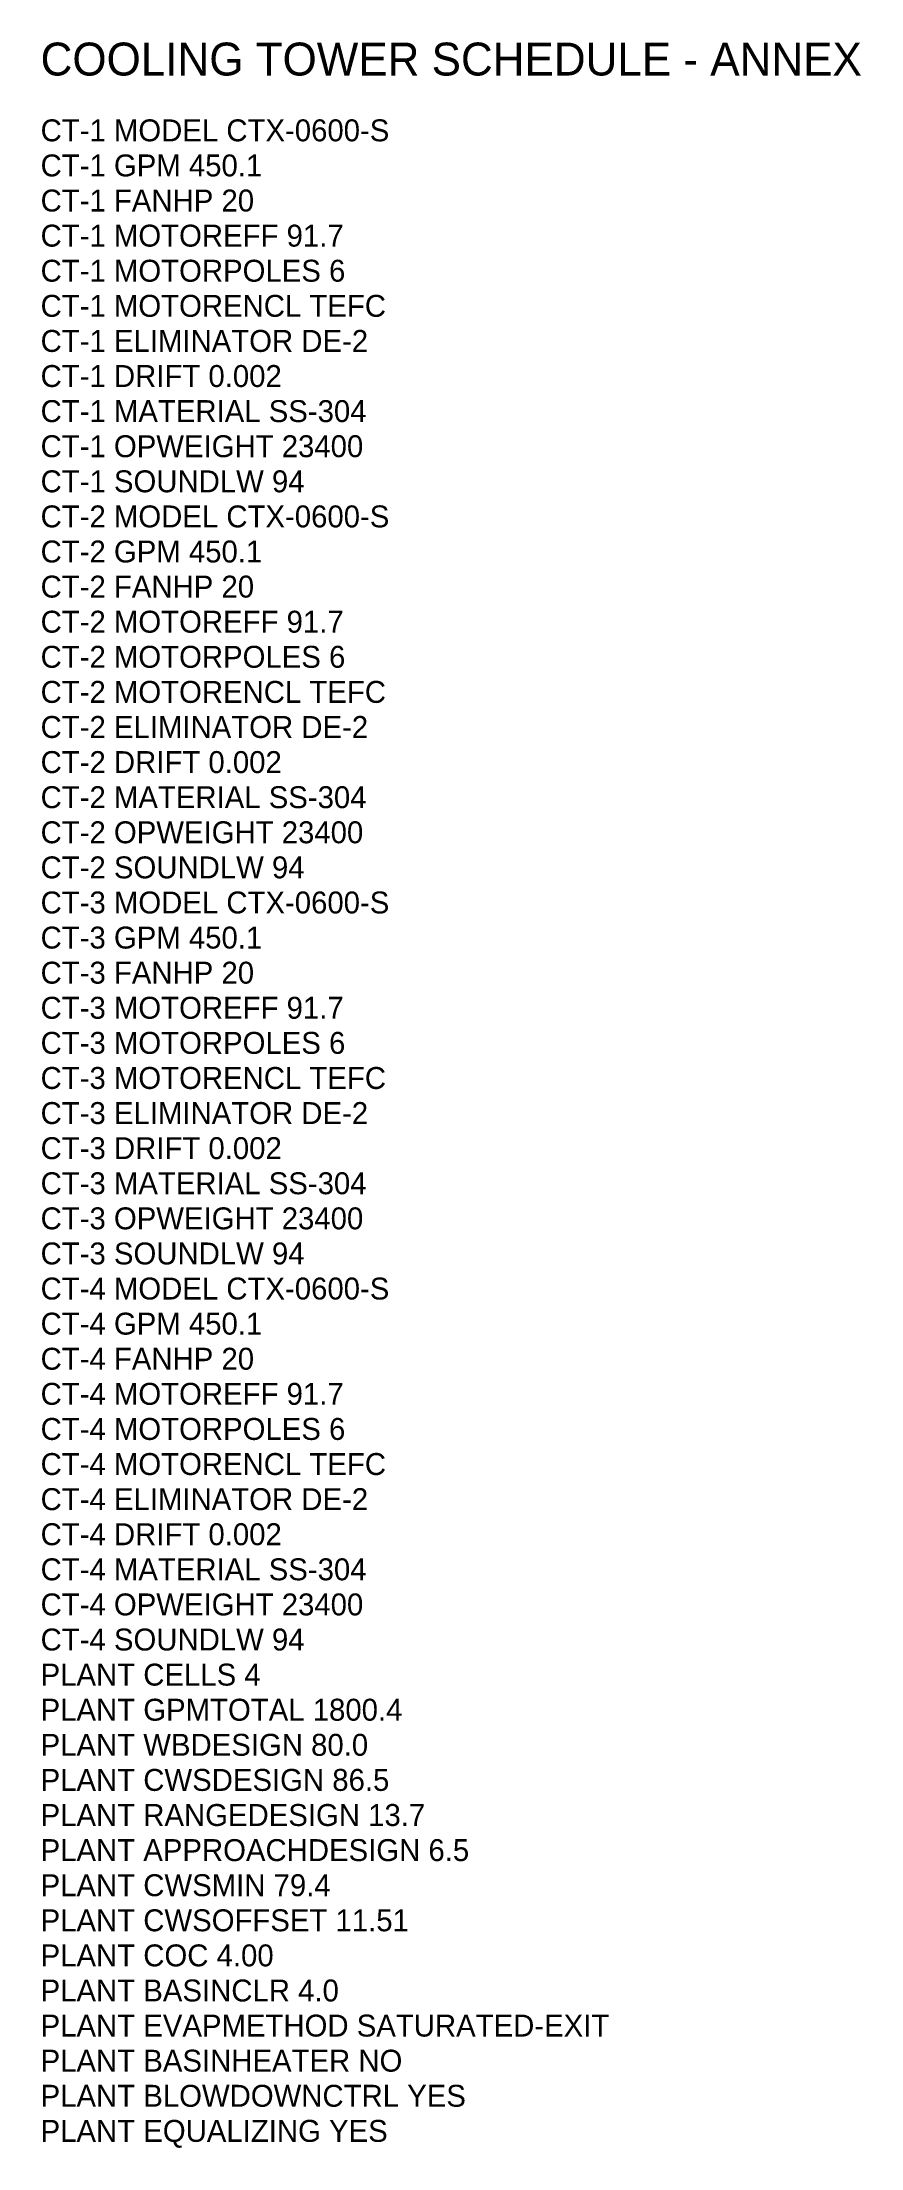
# Model space of a CAD drawing. Header units: feet. Extents: x -10 to 237, y -70 to 269.
# Drawn here: x 200.1 to 237.4, y 172.5 to 268.5 of the extents above.
import ezdxf

# ---------------------------------------------------------------- set-up
doc = ezdxf.new("R2010")
doc.units = ezdxf.units.FT
doc.header["$MEASUREMENT"] = 0
doc.layers.add('G-ANNO', color=8, linetype='Continuous')
doc.layers.add('M-CTWR-SCHD', color=7, linetype='Continuous')

msp = doc.modelspace()

# ---------------------------------------------------------------- texts
at = {"layer": 'G-ANNO'}
msp.add_text('COOLING TOWER SCHEDULE - ANNEX', height=1.5, dxfattribs=at).set_placement((200, 267))
at = {"layer": 'M-CTWR-SCHD'}
for s, p in [('CT-1 MODEL CTX-0600-S', (200, 264)), ('CT-1 GPM 450.1', (200, 262.4)), ('CT-1 FANHP 20', (200, 260.8)), ('CT-1 MOTOREFF 91.7', (200, 259.2)), ('CT-1 MOTORPOLES 6', (200, 257.6)), ('CT-1 MOTORENCL TEFC', (200, 256)), ('CT-1 ELIMINATOR DE-2', (200, 254.4)), ('CT-1 DRIFT 0.002', (200, 252.8)), ('CT-1 MATERIAL SS-304', (200, 251.2)), ('CT-1 OPWEIGHT 23400', (200, 249.6)), ('CT-1 SOUNDLW 94', (200, 248)), ('CT-2 MODEL CTX-0600-S', (200, 246.4)), ('CT-2 GPM 450.1', (200, 244.8)), ('CT-2 FANHP 20', (200, 243.2)), ('CT-2 MOTOREFF 91.7', (200, 241.6)), ('CT-2 MOTORPOLES 6', (200, 240)), ('CT-2 MOTORENCL TEFC', (200, 238.4)), ('CT-2 ELIMINATOR DE-2', (200, 236.8)), ('CT-2 DRIFT 0.002', (200, 235.2)), ('CT-2 MATERIAL SS-304', (200, 233.6)), ('CT-2 OPWEIGHT 23400', (200, 232)), ('CT-2 SOUNDLW 94', (200, 230.4)), ('CT-3 MODEL CTX-0600-S', (200, 228.8)), ('CT-3 GPM 450.1', (200, 227.2)), ('CT-3 FANHP 20', (200, 225.6)), ('CT-3 MOTOREFF 91.7', (200, 224)), ('CT-3 MOTORPOLES 6', (200, 222.4)), ('CT-3 MOTORENCL TEFC', (200, 220.8)), ('CT-3 ELIMINATOR DE-2', (200, 219.2)), ('CT-3 DRIFT 0.002', (200, 217.6)), ('CT-3 MATERIAL SS-304', (200, 216)), ('CT-3 OPWEIGHT 23400', (200, 214.4)), ('CT-3 SOUNDLW 94', (200, 212.8)), ('CT-4 MODEL CTX-0600-S', (200, 211.2)), ('CT-4 GPM 450.1', (200, 209.6)), ('CT-4 FANHP 20', (200, 208)), ('CT-4 MOTOREFF 91.7', (200, 206.4)), ('CT-4 MOTORPOLES 6', (200, 204.8)), ('CT-4 MOTORENCL TEFC', (200, 203.2)), ('CT-4 ELIMINATOR DE-2', (200, 201.6)), ('CT-4 DRIFT 0.002', (200, 200)), ('CT-4 MATERIAL SS-304', (200, 198.4)), ('CT-4 OPWEIGHT 23400', (200, 196.8)), ('CT-4 SOUNDLW 94', (200, 195.2)), ('PLANT CELLS 4', (200, 193.6)), ('PLANT GPMTOTAL 1800.4', (200, 192)), ('PLANT WBDESIGN 80.0', (200, 190.4)), ('PLANT CWSDESIGN 86.5', (200, 188.8)), ('PLANT RANGEDESIGN 13.7', (200, 187.2)), ('PLANT APPROACHDESIGN 6.5', (200, 185.6)), ('PLANT CWSMIN 79.4', (200, 184)), ('PLANT CWSOFFSET 11.51', (200, 182.4)), ('PLANT COC 4.00', (200, 180.8)), ('PLANT BASINCLR 4.0', (200, 179.2)), ('PLANT EVAPMETHOD SATURATED-EXIT', (200, 177.6)), ('PLANT BASINHEATER NO', (200, 176)), ('PLANT BLOWDOWNCTRL YES', (200, 174.4)), ('PLANT EQUALIZING YES', (200, 172.8))]:
    msp.add_text(s, height=1, dxfattribs=at).set_placement(p)

doc.saveas('drawing.dxf')
